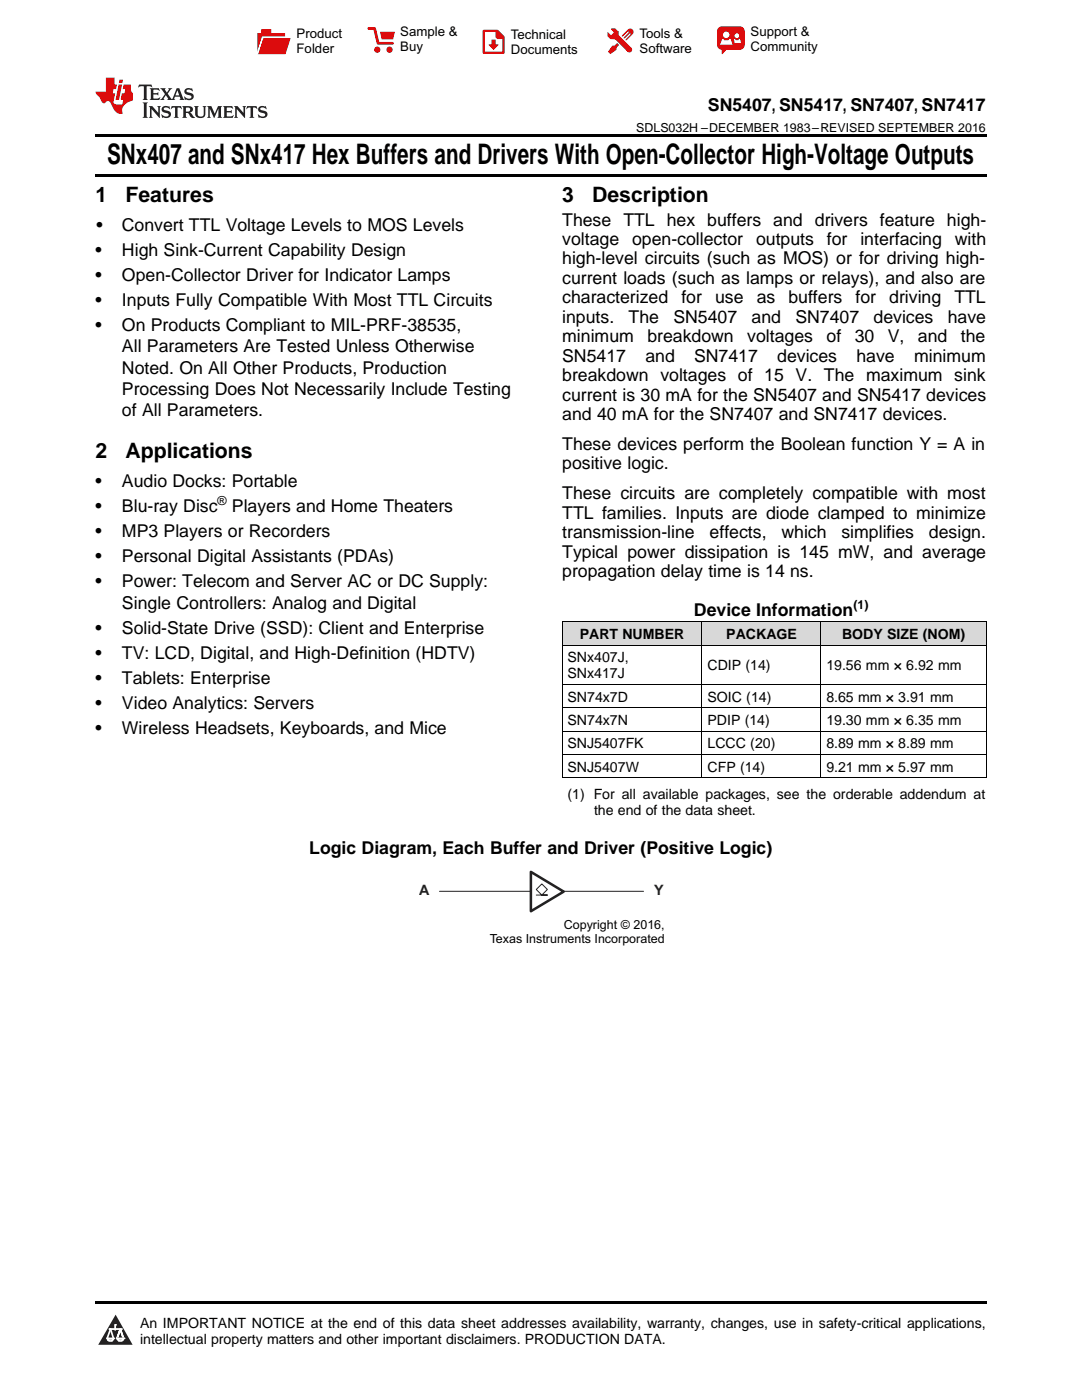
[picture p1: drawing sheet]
<svg xmlns="http://www.w3.org/2000/svg" width="216mm" height="279mm" viewBox="0 0 216 279" stroke-linecap="round" stroke-linejoin="round" font-family="sans-serif">
<defs><g id="words">
<text font-size="5.6" x="21.4" y="32.8">SNx407 and SNx417 Hex Buffers and Drivers With Open-Collector High-Voltage Outputs</text>
<g font-size="4.2">
<text x="19" y="40.4">1</text>
<text x="25" y="40.4">Features</text>
<text x="112.2" y="40.4">3</text>
<text x="118.2" y="40.4">Description</text>
<text x="19" y="91.5">2</text>
<text x="25" y="91.5">Applications</text>
</g>
<g font-size="3.5">
<text x="141.3" y="22.2">SN5407, SN5417, SN7407, SN7417</text>
<text x="19.2" y="46.1">•</text>
<text x="24.3" y="46.1">Convert TTL Voltage Levels to MOS Levels</text>
<text x="112.2" y="45">These TTL hex buffers and drivers feature high-</text>
<text x="19" y="51.1">•</text>
<text x="24.3" y="51.1">High Sink-Current Capability Design</text>
<text x="112.2" y="48.9">voltage</text>
<text x="112.2" y="52.8">high-level circuits (such as MOS) or for driving high-</text>
<text x="126.1" y="48.9">open-collector</text>
<text x="150.9" y="48.9">outputs</text>
<text x="165" y="48.9">for</text>
<text x="171.7" y="48.9">interfacing</text>
<text x="190.5" y="48.9">with</text>
<text x="19" y="56.1">•</text>
<text x="24.3" y="56.1">Open-Collector Driver for Indicator Lamps</text>
<text x="112.2" y="56.7">current loads (such as lamps or relays), and also are</text>
<text x="19" y="61.1">•</text>
<text x="24.3" y="61.1">Inputs Fully Compatible With Most TTL Circuits</text>
<text x="112.2" y="60.5">characterized</text>
<text x="112.2" y="64.4">inputs.</text>
<text x="125.4" y="64.4">The</text>
<text x="134.4" y="64.4">SN5407</text>
<text x="136" y="60.5">for</text>
<text x="142.7" y="60.5">use</text>
<text x="150" y="64.4">and</text>
<text x="151" y="60.5">as</text>
<text x="157.3" y="60.5">buffers</text>
<text x="158.7" y="64.4">SN7407</text>
<text x="170.7" y="60.5">for</text>
<text x="174.3" y="64.4">devices</text>
<text x="177.4" y="60.5">driving</text>
<text x="189.1" y="64.4">have</text>
<text x="190.4" y="60.5">TTL</text>
<text x="19" y="66.1">•</text>
<text x="24.3" y="66.1">On Products Compliant to MIL-PRF-38535,</text>
<text x="24.3" y="70.3">All Parameters Are Tested Unless Otherwise</text>
<text x="112.2" y="68.3">minimum</text>
<text x="129.2" y="68.3">breakdown</text>
<text x="149.1" y="68.3">voltages</text>
<text x="164.9" y="68.3">of</text>
<text x="170.5" y="68.3">30</text>
<text x="177.1" y="68.3">V,</text>
<text x="183.2" y="68.3">and</text>
<text x="191.7" y="68.3">the</text>
<text x="24.3" y="74.6">Noted. On All Other Products, Production</text>
<text x="112.2" y="72.2">SN5417</text>
<text x="112.2" y="76.1">breakdown voltages of 15 V. The maximum sink</text>
<text x="128.8" y="72.2">and</text>
<text x="138.5" y="72.2">SN7417</text>
<text x="155.1" y="72.2">devices</text>
<text x="170.9" y="72.2">have</text>
<text x="182.4" y="72.2">minimum</text>
<text x="24.3" y="78.8">Processing Does Not Necessarily Include Testing</text>
<text x="24.3" y="83">of All Parameters.</text>
<text x="112.2" y="79.9">current is 30 mA for the SN5407 and SN5417 devices</text>
<text x="112.2" y="83.8">and 40 mA for the SN7407 and SN7417 devices.</text>
<text x="112.2" y="89.8">These devices perform the Boolean function Y = A in</text>
<text x="112.2" y="93.7">positive logic.</text>
<text x="19" y="97.2">•</text>
<text x="24.3" y="97.2">Audio Docks: Portable</text>
<text x="112.2" y="99.6">These circuits are completely compatible with most</text>
<text x="19" y="102.2">•</text>
<text x="19" y="107.2">•</text>
<text x="24.3" y="102.2">Blu-ray Disc</text>
<text x="24.3" y="107.2">MP3 Players or Recorders</text>
<text x="46.3" y="102.2">Players and Home Theaters</text>
<text x="112.2" y="103.5">TTL families. Inputs are diode clamped to minimize</text>
<text x="112.2" y="107.4">transmission-line</text>
<text x="141.6" y="107.4">effects,</text>
<text x="155.9" y="107.4">which</text>
<text x="167.9" y="107.4">simplifies</text>
<text x="185.4" y="107.4">design.</text>
<text x="19" y="112.2">•</text>
<text x="24.3" y="112.2">Personal Digital Assistants (PDAs)</text>
<text x="112.2" y="111.3">Typical power dissipation is 145 mW, and average</text>
<text x="19" y="117.2">•</text>
<text x="24.3" y="117.2">Power: Telecom and Server AC or DC Supply:</text>
<text x="112.2" y="115.1">propagation delay time is 14 ns.</text>
<text x="24.3" y="121.5">Single Controllers: Analog and Digital</text>
<text x="138.5" y="122.9">Device Information</text>
<text x="19" y="126.5">•</text>
<text x="19" y="131.5">•</text>
<text x="24.3" y="126.5">Solid-State Drive (SSD): Client and Enterprise</text>
<text x="24.3" y="131.5">TV: LCD, Digital, and High-Definition (HDTV)</text>
<text x="19" y="136.5">•</text>
<text x="24.3" y="136.5">Tablets: Enterprise</text>
<text x="19" y="141.5">•</text>
<text x="24.3" y="141.5">Video Analytics: Servers</text>
<text x="19" y="146.5">•</text>
<text x="24.3" y="146.5">Wireless Headsets, Keyboards, and Mice</text>
<text x="61.7" y="170.4">Logic Diagram, Each Buffer and Driver (Positive Logic)</text>
</g>
<g font-size="2.9" fill="#241f21">
<text x="83.6" y="178.6">A</text>
<text x="130.6" y="178.6">Y</text>
</g>
<g font-size="2.8">
<text x="115.7" y="127.5">PART NUMBER</text>
<text x="144.9" y="127.5">PACKAGE</text>
<text x="168" y="127.5">BODY SIZE (NOM)</text>
<text x="113.2" y="132.2">SNx407J,</text>
<text x="113.2" y="135.4">SNx417J</text>
<text x="141.2" y="133.8">CDIP (14)</text>
<text x="164.9" y="133.8">19.56 mm × 6.92 mm</text>
<text x="113.2" y="140">SN74x7D</text>
<text x="141.2" y="140">SOIC (14)</text>
<text x="164.9" y="140">8.65 mm × 3.91 mm</text>
<text x="113.2" y="144.7">SN74x7N</text>
<text x="113.2" y="149.3">SNJ5407FK</text>
<text x="141.2" y="144.7">PDIP (14)</text>
<text x="141.2" y="149.3">LCCC (20)</text>
<text x="164.9" y="144.7">19.30 mm × 6.35 mm</text>
<text x="164.9" y="149.3">8.89 mm × 8.89 mm</text>
<text x="113.2" y="154">SNJ5407W</text>
<text x="141.2" y="154">CFP (14)</text>
<text x="164.9" y="154">9.21 mm × 5.97 mm</text>
<text x="113.2" y="159.5">(1) For all available packages, see the orderable addendum at</text>
<text x="118.5" y="162.7">the end of the data sheet.</text>
<text x="27.9" y="265">An IMPORTANT NOTICE at the end of this data sheet addresses availability, warranty, changes, use in safety-critical applications,</text>
<text x="27.9" y="268.2">intellectual property matters and other important disclaimers. PRODUCTION DATA.</text>
</g>
<g font-size="2.6">
<text x="59.2" y="7.6">Product</text>
<text x="59.2" y="10.6">Folder</text>
<text x="79.9" y="7.3">Sample &amp;</text>
<text x="79.9" y="10.2">Buy</text>
<text x="101.9" y="7.8">Technical</text>
<text x="101.9" y="10.8">Documents</text>
<text x="127.6" y="7.6">Tools &amp;</text>
<text x="127.6" y="10.6">Software</text>
<text x="149.8" y="7.2">Support &amp;</text>
<text x="149.8" y="10.2">Community</text>
</g>
<g font-size="2.5">
<text x="127" y="26.3">SDLS032H –DECEMBER 1983–REVISED SEPTEMBER 2016</text>
<text x="43.4" y="100.8">®</text>
<text x="170.3" y="121.5">(1)</text>
<text x="112.5" y="185.3">Copyright © 2016,</text>
<text x="97.7" y="188.1">Texas Instruments Incorporated</text>
</g>
</g></defs>
<g fill="#d8d8d8">
<path d="M112.2 124.1h27.9v4.7h-27.9z"/>
<path d="M140.1 124.1h23.7v4.7h-23.7z"/>
<path d="M163.8 124.1h33v4.7h-33z"/>
</g>
<path d="M23.1 262.4l3.4 6h-6.9z" fill="#231f20"/>
<path d="M21.4 267.1h1.2l-.3 .5h-.3a.55 .55 0 0 1-.6-.5z" fill-rule="evenodd" fill="#fff"/>
<path d="M21.4 267.1h1.2l-.3 .5h-.3a.55 .55 0 0 1-.6-.5z" fill="none" stroke="#231f20" stroke-width=".34"/>
<path d="M21.4 267.1l1.2 .1-.3 .4h-.5z" fill="none" stroke="#fff" stroke-width=".34"/>
<path d="M23 265.3h.1" fill="none" stroke="#fff" stroke-width=".34"/>
<path d="M23 264.4v.9z" fill="#fff"/>
<path d="M23 264.4v.9z" fill="none" stroke="#fff" stroke-width=".34"/>
<circle cx="23" cy="264.4" r=".17" fill="#fff"/>
<path d="M21.9 265.2h.1" fill="none" stroke="#fff" stroke-width=".34"/>
<path d="M21.9 265.2h2.3z" fill="#fff"/>
<path d="M21.9 265.2h2.3z" fill="none" stroke="#fff" stroke-width=".34"/>
<circle cx="24.2" cy="265.2" r=".17" fill="#fff"/>
<path d="M23.3 267.1h.1" fill="none" stroke="#fff" stroke-width=".34"/>
<path d="M24 265.2l-.7 1.9z" fill="#fff"/>
<path d="M24 265.2l-.7 1.9z" fill="none" stroke="#fff" stroke-width=".34"/>
<path d="M24 265.2l.7 1.9z" fill="#fff"/>
<path d="M24 265.2l.7 1.9z" fill="none" stroke="#fff" stroke-width=".34"/>
<path d="M24.6 267.1h.1" fill="none" stroke="#fff" stroke-width=".34"/>
<circle cx="21.4" cy="267.1" r=".17" fill="#fff"/>
<path d="M22.1 265.2l-.7 1.9z" fill="#fff"/>
<path d="M22.1 265.2l-.7 1.9z" fill="none" stroke="#fff" stroke-width=".34"/>
<path d="M22.1 265.2l.5 1.9z" fill="#fff"/>
<path d="M22.1 265.2l.5 1.9z" fill="none" stroke="#fff" stroke-width=".34"/>
<circle cx="22.6" cy="267.1" r=".17" fill="#fff"/>
<path d="M23.4 267.1h1.3a.65 .65 0 0 1-.7 .5 .65 .65 0 0 1-.6-.5z" fill-rule="evenodd" fill="#fff"/>
<path d="M23.4 267.1h1.3a.65 .65 0 0 1-.7 .5 .65 .65 0 0 1-.6-.5z" fill="none" stroke="#231f20" stroke-width=".34"/>
<path d="M23.4 267.1h1.3l-.4 .5h-.6z" fill="none" stroke="#fff" stroke-width=".34"/>
<path d="M23.3 267.1h.1" fill="none" stroke="#fff" stroke-width=".34"/>
<circle cx="24.7" cy="267.1" r=".17" fill="#fff"/>
<path d="M19 259.7h177.8v.5h-177.8z" fill="#000"/>
<path d="M87.7 177.9h40.7" fill="none" stroke="#241f21" stroke-width=".2"/>
<path d="M105.9 174l6.6 3.9-6.6 4z" fill="#fff"/>
<path d="M105.9 174l6.6 3.9-6.6 4z" fill="none" stroke="#241f21" stroke-width=".5"/>
<path d="M107 177.5l1.1-1.1 1.1 1.1-1.1 1.1zM107 178.6h2.2zM108.1 178.6h1.1" fill="none" stroke="#241f21" stroke-width=".2"/>
<path d="M112.2 136.6h84.6M112.2 128.7h84.6M112.2 124.1h84.6M112.2 124.1v31.2M140.1 124.1v31.2M163.8 124.1v31.2M196.8 124.1v31.2M112.2 155.2h84.6M112.2 150.5h84.6M112.2 145.9h84.6M112.2 141.2h84.6" fill="none" stroke="#000" stroke-width=".2"/>
<path d="M19 34.8h177.8v.5h-177.8zM19 26.8h177.8v.6h-177.8z" fill="#000"/>
<path d="M27.7 16.9l-.1 .6 .6-.3h.5v.2v2.2l-.2 .4h1l-.2-.4v-2.2v-.2h.5l.6 .3-.2-.6zM29.9 17.6l.2 .4v1.6l-.2 .4h1.9l.1-.6a1.09 1.09 0 0 1-1.3 .1v-.6h.6l.4 .2v-.7l-.2 .2h-.8v-.6l.2-.1a1.01 1.01 0 0 1 1 .3l-.1-.6zM32 17.6l.9 1.2-1 1.2h.9l-.2-.3 .5-.7 .5 .7-.3 .3h1.7l-.2-.3 .1-.4h1l.1 .4-.2 .3h1l-.3-.4-.7-2h-.5l-1 2.2-.8-1.1 .9-1.1h-.9l.2 .2-.4 .7-.4-.7 .2-.2zM35.4 18l.4 1h-.8zM37 17.7a.66 .66 0 0 0-.2 .8 .66 .66 0 0 0 .6 .4l.7 .2 .1 .2a.8 .8 0 0 1-.7 .4 .8 .8 0 0 1-.7-.5l.1 .8 .2-.2a.94 .94 0 0 0 1.1 .1 .94 .94 0 0 0 .4-.9 1.48 1.48 0 0 0-1.3-.6v-.4a1.1 1.1 0 0 1 1.2 .2l-.2-.6-.2 .1-.5-.1zM28.5 20.4l.2 .4v2.3l-.2 .4h1l-.2-.4v-2.3l.2-.4zM29.7 21.2l.2 .4v1.5l-.2 .4h.8l-.3-.4 .1-1.3 1.6 1.8v-2l.2-.4h-.7l.2 .2v1.1l-1.2-1.3zM32.5 21.3a.66 .66 0 0 0-.2 .8 .66 .66 0 0 0 .6 .4l.6 .2 .2 .2a.8 .8 0 0 1-.8 .4 .8 .8 0 0 1-.7-.5l.2 .7 .2-.1a.94 .94 0 0 0 1 .1 .94 .94 0 0 0 .5-1 1.47 1.47 0 0 0-1.3-.6l-.1-.3a1.1 1.1 0 0 1 1.3 .2l-.2-.6-.2 .1-.5-.2zM34.3 21.2l-.2 .6a.64 .64 0 0 1 .8-.3v1.6l-.2 .4h1l-.3-.4 .1-1.6a.66 .66 0 0 1 .8 .3l-.2-.6zM36.3 21.2l.3 .4v1.5l-.3 .4h1l-.2-.2v-.7h.5l.1 .1a.8 .8 0 0 0 1.2 .7l-1-1a.62 .62 0 0 0 .6-.5 .62 .62 0 0 0-.6-.7zM37.1 21.5h.1a.48 .48 0 0 1 .6 0 .48 .48 0 0 1 .1 .6l-.2 .1-.6 .1zM38.7 21.2l.2 .2a2.29 2.29 0 0 0 .4 2 1.05 1.05 0 0 0 1.7-.7v-1.3l.2-.2h-.8l.2 .4v1.1a.61 .61 0 0 1-.6 .6 .61 .61 0 0 1-.6-.6v-1.1l.3-.4zM41.3 21.2l.3 .4v1.5l-.3 .4h.8l-.2-.4v-1.4l.8 1.9 .9-1.9v1.4l-.2 .4h.9l-.2-.4v-1.5l.2-.4h-.8l-.7 1.5-.6-1.5zM44.5 21.2l.2 .4v1.5l-.2 .4h1.9l.2-.6a1.1 1.1 0 0 1-1.4 .2v-.7h.6l.4 .2v-.6l-.2 .1-.8 .1v-.6l.2-.1a1.02 1.02 0 0 1 1.1 .2l-.2-.5zM46.7 21.2l.2 .4v1.5l-.2 .4h.8l-.3-.4 .1-1.3 1.6 1.8v-2l.2-.4h-.7l.2 .2v1.1l-1.2-1.3zM49.3 21.2l-.1 .6a.64 .64 0 0 1 .8-.3v1.6l-.3 .4h1l-.2-.4v-1.6a.66 .66 0 0 1 .8 .3l-.1-.6zM51.7 21.3a.66 .66 0 0 0-.2 .7 .66 .66 0 0 0 .7 .5l.6 .2 .1 .2a.8 .8 0 0 1-.7 .4 .8 .8 0 0 1-.7-.5l.1 .7 .2-.1a.94 .94 0 0 0 1.1 .1 .94 .94 0 0 0 .4-1 1.48 1.48 0 0 0-1.2-.6l-.1-.3a1.1 1.1 0 0 1 1.2 .2l-.2-.6-.1 .1-.6-.2z" fill="#231f20"/>
<path d="M21.1 15.5v2.8h-2v.4l.9 .9a.96 .96 0 0 0 1 1 .59 .59 0 0 1 .5-.4 .59 .59 0 0 1 .5 .3l.4 .8a1.61 1.61 0 0 0 2.1 1.3 1.63 1.63 0 0 1 1.1-2.2l.9-.3v-1.5a1.6 1.6 0 0 1-.4-1.7h-1.4l-.2 .9h.5l-.2 .8h-.5l-.2 1v.3h.5l-.2 .9h-.7a.74 .74 0 0 1-1-.6l.3-1.6h-.5l.2-.8h.5l.1-.9h-.4v-1.4zM23.7 16.9l-.7 3h.8l.6-3zM23.8 15.9l-.1 .7h.7l.2-.7z" fill="#ee1d23"/>
<g fill="#d60000">
<path d="M52.1 5.8h2v.8h2.8v4.2h-5.5v-4.2h.7z" fill-rule="evenodd"/>
<path d="M52.4 7.5h5.6l-1 3.3h-5.6z" fill-rule="evenodd"/>
</g>
<path d="M52.4 7.4h5.7l-.1 .1h-5.5l-1.1 3.3z" fill-rule="evenodd" fill="#fff"/>
<path d="M52.4 7.4h5.7l-.1 .1h-5.5l-1.1 3.3z" fill="none" stroke="#fff" stroke-width=".2"/>
<path d="M73.6 5.7h1.1l.7 2.9h2.9" fill="none" stroke="#d60000" stroke-width=".55"/>
<g fill="#d60000">
<path d="M75.8 6.3h3l-.4 1.6h-2.2z" fill-rule="evenodd"/>
<circle cx="75.3" cy="9.9" r=".62"/>
<circle cx="77.7" cy="9.9" r=".62"/>
</g>
<path d="M96.5 6.2h2.7l1.3 1.2v3.1h-4z" fill="none" stroke="#d60000" stroke-width=".44"/>
<g fill="#d60000">
<path d="M98.1 7.9h.8v1h.5l-.9 1.1-1-1v-.1h.6z" fill-rule="evenodd"/>
<path d="M98.9 6.2h.3l1.3 1.2v.4h-1.3l-.3-.4z" fill-rule="evenodd"/>
<path d="M121.9 5.7h.8l.7 .6 .1 .7 2.5 2.5-.8 .8-2.3-2.3-1.1-.2-.6-.6v-.8l.7 .6 .5-.4v-.2l-.5-.5z" fill-rule="evenodd"/>
<path d="M122.2 9.1h.4l.5-.5 .4 .4-.5 .5v.4l-1.2 .9-.5-.5z" fill-rule="evenodd"/>
<path d="M125.3 5.9a.67 .67 0 0 1 .9 0 .67 .67 0 0 1 0 .9z" fill-rule="evenodd"/>
<path d="M125.3 5.9l.9 .9-1.2 1.2h-.2v-.2l1-.9v-.2h-.2l-.9 1h-.2v-.2l.9-1 .1-.2h-.3l-.9 1h-.2v-.2z" fill-rule="evenodd"/>
<circle cx="125.6" cy="9.9" r=".54"/>
</g>
<path d="M123.3 6.3v.7" fill="none" stroke="#d60000" stroke-width=".2"/>
<g fill="#d60000">
<path d="M143.4 5.5l.6-.2h3.6a.95 .95 0 0 1 1 .9v2.8a.95 .95 0 0 1-1 .9h-3.6a.95 .95 0 0 1-.9-.9v-2.8z" fill-rule="evenodd"/>
<path d="M144 9.9h.9l-.7 .9h-.2z" fill-rule="evenodd"/>
</g>
<g fill="#fff">
<path d="M146.6 8.6h1.3z"/>
<path d="M144.1 7.8h.3l.1 .2h.8l.2-.2h.3l.4 1.1h-2.5z" fill-rule="evenodd"/>
<path d="M146.4 7.8h.3l.1 .2h.5l.2-.2h.2l.2 .8h-1.3z" fill-rule="evenodd"/>
<circle cx="144.9" cy="6.9" r=".65"/>
<circle cx="147" cy="7.1" r=".48"/>
</g>
<use href="#words"/>
</svg>
